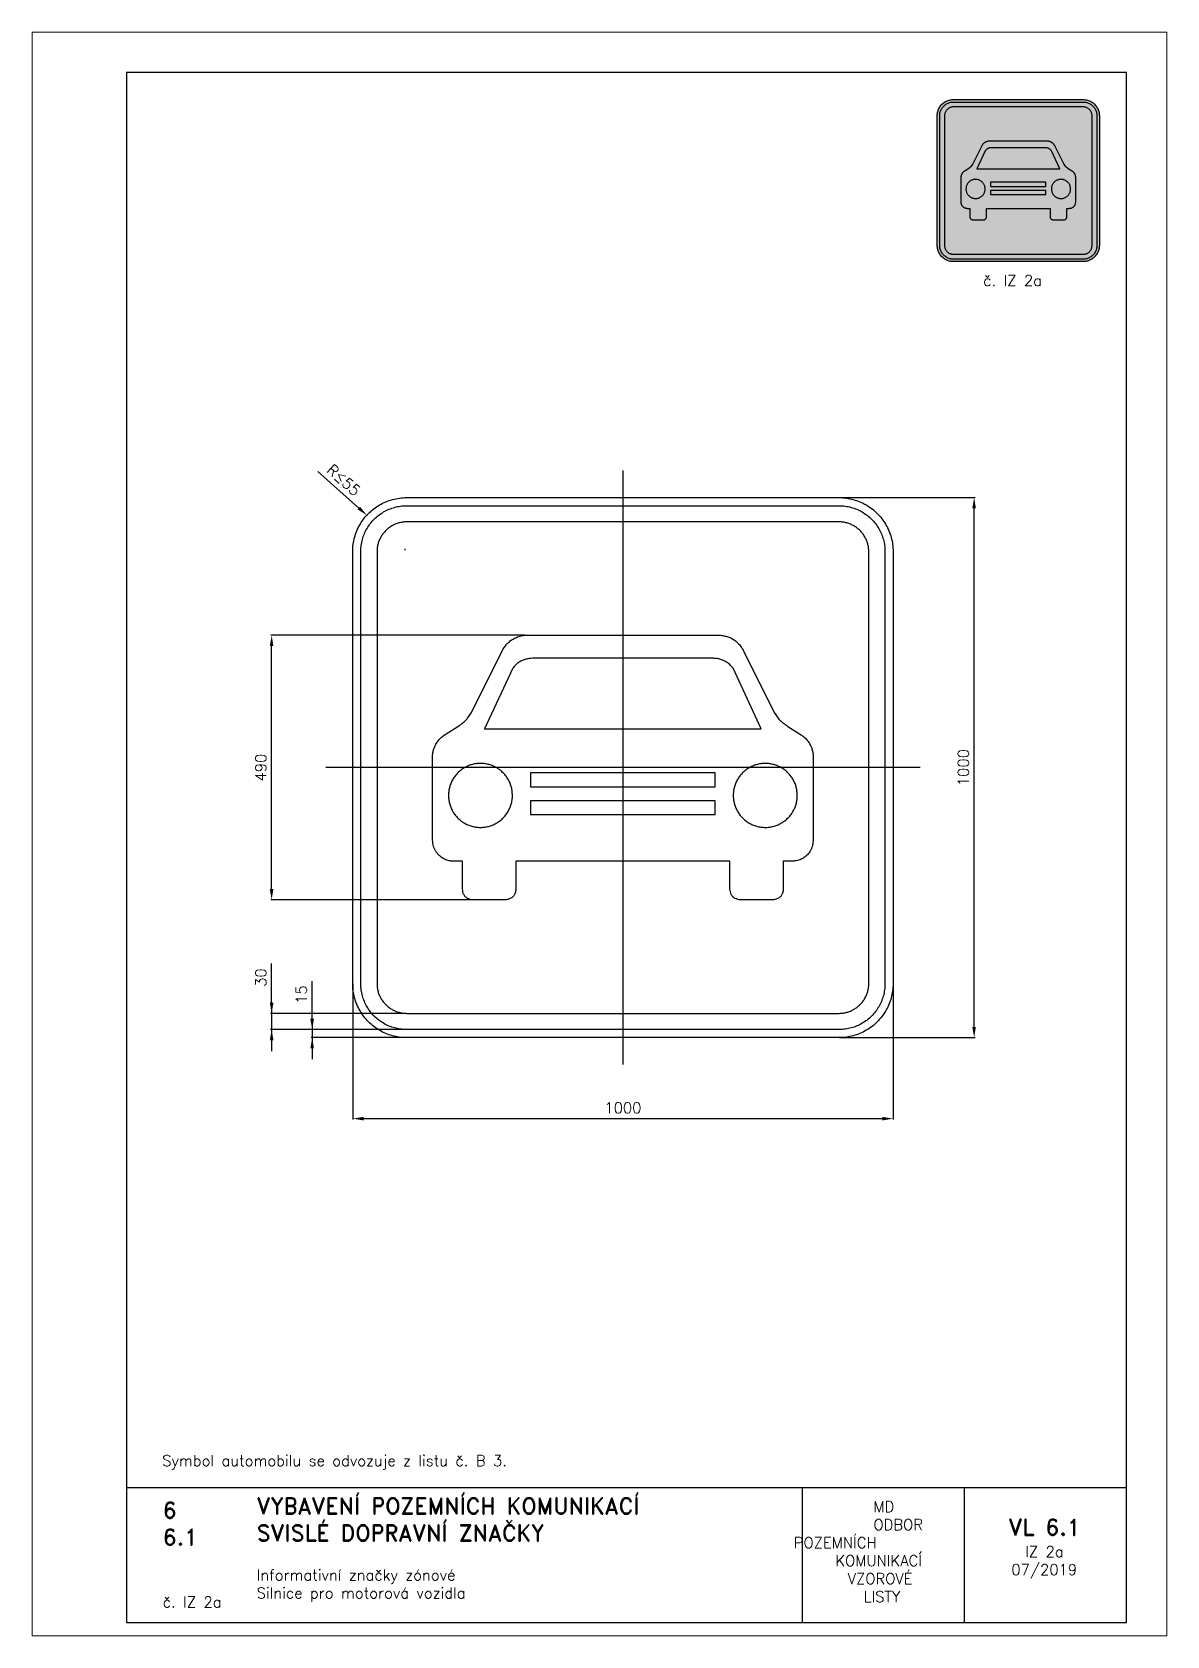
# Paper-space layout 'IZ 2a' of a CAD drawing. Header units: millimetres. Extents: x 0 to 210, y 0 to 297.
# The model-space entities are those that its viewports show. They can reach past a viewport. Long polylines and large blocks are cut down to what shows.
import ezdxf

# ---------------------------------------------------------------- set-up
doc = ezdxf.new("R2010")
doc.units = ezdxf.units.MM
doc.header["$LTSCALE"] = 5
doc.linetypes.add('ČERCHOVANÁX2', pattern=[2, 1, -0.5, 0, -0.5])
for name, color, linetype in [('Kóty', 2, 'Continuous'), ('Rozpiska', 7, 'Continuous'), ('Značka', 7, 'Continuous')]:
    doc.layers.add(name, color=color, linetype=linetype)
doc.layers.add('Rámeček', color=6, linetype='Continuous', plot=False)
doc.styles.get("Standard").update_dxf_attribs({"font": 'romand.shx', "height": 2})
doc.dimstyles.new('Kopie Standard', dxfattribs={"dimtxt": 2, "dimasz": 2, "dimexe": 0.18, "dimexo": 0.0625, "dimgap": 1, "dimtad": 1, "dimdec": 0, "dimzin": 0, "dimdsep": 46, "dimtxsty": 'Standard', "dimcen": 0.09, "dimadec": 0, "dimazin": 0, "dimtfac": 1, "dimtdec": 0, "dimtofl": 0, "dimtmove": 0, "dimatfit": 3, "dimfxl": 1, "dimtolj": 1, "dimtzin": 0, "dimarcsym": 0})

psp = doc.layouts.new('IZ 2a')

# ---------------------------------------------------------------- texts
at = {"layer": 'Kóty', "char_height": 2, "attachment_point": 5}
for s, insert, rotation in [('\\A1;R{\\A0;≤}55', (57.673, 214.038), 318.1642), ('\\A1;30', (42.328, 121.91), 90), ('\\A1;15', (49.828, 118.767), 90)]:
    psp.add_mtext(s, dxfattribs=dict(at, insert=insert, rotation=rotation))
at = {"layer": 'Rozpiska', "color": 7, "attachment_point": 1}
for s, width, heights, insert, char_height in [('{\\C6;č. IZ 2a}', 13.9566, [2.667], (176, 252), 2), ('Symbol automobilu se odvozuje z listu č. B 3.', 75.93659, [0], (24.088, 33.457), 2), ('6', 149.04218, [0], (24.17, 24.771), 3), ('{\\C6;VYBAVENÍ POZEMNÍCH KOMUNIKACÍ\\P}SVISLÉ DOPRAVNÍ ZNAČKY{\\H1.34524x; }', 149.04218, [0], (41.562, 25.561), 3), ('\\pi14.7414;{\\C6;MD\\P\\pi2.36044;}ODBOR POZEMNÍCH{\\H1.57143x; }\\P\\pi7.69378;KOMUNIKACÍ{\\H1.5x; }\\P\\pi9.97949;{\\C6;VZOROVÉ\\H1.47619x; \\H0.67742x;\\P\\pi12.93187;LISTY\\H1.26984x; }', 33.10184, [0], (140.953, 24.945), 2), ('\\pi1.03113;{\\H1.5x;\\C6;VL 6.1\\P\\pi4.12635;\\H0.66667x;IZ 2a\\H1.66666x; \\H0.6x;\\P\\pi1.5549;07/2019\\H1.80159x; }', 16.06225, [0], (179.655, 21.61), 2), ('6.1', 149.04218, [0], (24.17, 19.777), 3), ('{\\C6;Informativní značky zónové\\P}Silnice pro motorová vozidla{\\H1.83333x; }', 149.04218, [0], (41.562, 12.285), 2), ('{\\C6;č. IZ 2a}', 13.9566, [2.667], (24.17, 7.278), 2)]:
    psp.add_mtext_dynamic_manual_height_columns(s, width=width, gutter_width=100, heights=heights, dxfattribs=dict(at, insert=insert, char_height=char_height))

msp = doc.modelspace()

# ---------------------------------------------------------------- blocks, each defined once
blk = doc.blocks.new('*D0')
at = {"layer": 'Defpoints', "color": 0, "transparency": 16777216}
for p in [(59.33, 120.79), (159.33, 120.79), (159.33, 95.79)]:
    blk.add_point(p, dxfattribs=at)
at = {"layer": 'Kóty', "color": 0, "lineweight": -2, "transparency": 16777216}
for p, q in [((59.33, 120.73), (59.33, 95.61)), ((159.33, 120.73), (159.33, 95.61)), ((61.33, 95.79), (157.33, 95.79))]:
    blk.add_line(p, q, dxfattribs=at)
at = {"layer": 'Kóty', "color": 0, "transparency": 16777216}
for points in [[(61.33, 96.12), (61.33, 95.46), (59.33, 95.79)], [(157.33, 96.12), (157.33, 95.46), (159.33, 95.79)]]:
    blk.add_solid(points, dxfattribs=at)
at = {"layer": 'Kóty', "color": 0, "transparency": 16777216, "insert": (109.33, 97.79), "char_height": 2, "attachment_point": 5}
blk.add_mtext('\\A1;1000', dxfattribs=at)
blk = doc.blocks.new('*D1')
at = {"layer": 'Defpoints', "color": 0, "transparency": 16777216}
for p in [(149.33, 210.79), (174.33, 210.79), (149.33, 110.79)]:
    blk.add_point(p, dxfattribs=at)
at = {"layer": 'Kóty', "color": 0, "lineweight": -2, "transparency": 16777216}
for p, q in [((149.39, 210.79), (174.51, 210.79)), ((174.33, 112.79), (174.33, 208.79)), ((149.39, 110.79), (174.51, 110.79))]:
    blk.add_line(p, q, dxfattribs=at)
at = {"layer": 'Kóty', "color": 0, "transparency": 16777216}
for points in [[(173.99, 208.79), (174.66, 208.79), (174.33, 210.79)], [(173.99, 112.79), (174.66, 112.79), (174.33, 110.79)]]:
    blk.add_solid(points, dxfattribs=at)
at = {"layer": 'Kóty', "color": 0, "transparency": 16777216, "insert": (172.33, 160.79), "char_height": 2, "attachment_point": 5, "rotation": 90}
blk.add_mtext('\\A1;1000', dxfattribs=at)
blk = doc.blocks.new('*D2')
at = {"layer": 'Defpoints', "color": 0, "transparency": 16777216}
for p in [(44.33, 185.29), (91.25, 185.29), (81.58, 136.29)]:
    blk.add_point(p, dxfattribs=at)
at = {"layer": 'Kóty', "color": 0, "lineweight": -2, "transparency": 16777216}
for p, q in [((91.19, 185.29), (44.15, 185.29)), ((44.33, 138.29), (44.33, 183.29)), ((81.52, 136.29), (44.15, 136.29))]:
    blk.add_line(p, q, dxfattribs=at)
at = {"layer": 'Kóty', "color": 0, "transparency": 16777216}
for points in [[(43.99, 183.29), (44.66, 183.29), (44.33, 185.29)], [(43.99, 138.29), (44.66, 138.29), (44.33, 136.29)]]:
    blk.add_solid(points, dxfattribs=at)
at = {"layer": 'Kóty', "color": 0, "transparency": 16777216, "insert": (42.33, 160.79), "char_height": 2, "attachment_point": 5, "rotation": 90}
blk.add_mtext('\\A1;490', dxfattribs=at)

# ---------------------------------------------------------------- dimensions: what is measured, and where the dimension line sits
at = {"layer": 'Kóty'}
for base, p1, p2, picture, middle in [((174.328, 210.791), (149.328, 110.791), (149.328, 210.791), '*D1', (172.328, 160.791)), ((44.328, 185.291), (81.582, 136.291), (91.25, 185.291), '*D2', (42.328, 160.791))]:
    dim = psp.add_linear_dim(base=base, p1=p1, p2=p2, angle=90, dimstyle='Kopie Standard', override={"dimlfac": -10}, dxfattribs=at)
    dim.commit()
    dim.dimension.update_dxf_attribs({"geometry": picture, "text_midpoint": middle})
dim = psp.add_linear_dim(base=(159.328, 95.791), p1=(59.328, 120.791), p2=(159.328, 120.791), dimstyle='Kopie Standard', override={"dimlfac": -10}, dxfattribs=at)
dim.commit()
dim.dimension.update_dxf_attribs({"geometry": '*D0', "text_midpoint": (109.328, 97.791)})

# ---------------------------------------------------------------- linework, layer by layer
at = {"layer": 'Značka', "color": 6, "linetype": 'ČERCHOVANÁX2', "ltscale": 5}
for points in [[(500, 1050), (500, -50)], [(1050, 500), (-50, 500)]]:
    msp.add_lwpolyline(points, dxfattribs=at)
at = {"layer": 'Značka', "color": 5}
for points in [[(100, 0), (99.607, 0.0012), (99.215, 0.0031, -0.0321801), (86.3022, 0.9075, -0.0354432), (73.6127, 3.5443, -0.0362667), (61.3409, 7.6932, -0.0344205), (49.7734, 13.5287, -0.0337216), (38.9958, 20.7151, -0.0340847), (29.2893, 29.2893, -0.0342086), (20.7069, 38.9936, -0.0342292), (13.5287, 49.7734, -0.0340441), (7.7349, 61.3488, -0.0334121), (3.5443, 73.6127, -0.0341269), (0.8645, 86.3082, -0.0367447), (0.0031, 99.215), (0.0011, 99.607), (0, 100), (0, 900), (0.0012, 900.393), (0.0031, 900.785, -0.0321803), (0.9075, 913.698, -0.0354431), (3.5443, 926.387, -0.0362667), (7.6932, 938.659, -0.0344215), (13.5287, 950.227, -0.0337217), (20.7151, 961.004, -0.0340868), (29.2893, 970.711, -0.0342077), (38.9936, 979.293, -0.0342306), (49.7734, 986.471, -0.0340388), (61.3488, 992.265, -0.0334117), (73.6127, 996.46, -0.0341241), (86.3082, 999.14, -0.0367409), (99.215, 1000), (99.607, 1000), (100, 1000), (900, 1000), (900.393, 1000), (900.785, 1000, -0.0321795), (913.698, 999.09, -0.0354416), (926.387, 996.46, -0.0362638), (938.659, 992.307, -0.0344162), (950.227, 986.471, -0.0337193), (961.004, 979.285, -0.0340881), (970.711, 970.711, -0.0342046), (979.293, 961.006, -0.034231), (986.471, 950.227, -0.0340406), (992.265, 938.651, -0.0334131), (996.46, 926.387, -0.0341242), (999.14, 913.692, -0.0367412), (1000, 900.785), (1000, 900.393), (1000, 900), (1000, 100), (1000, 99.607), (1000, 99.215, -0.0321792), (999.09, 86.3022, -0.0354418), (996.46, 73.6127, -0.0362638), (992.307, 61.3409, -0.0344153), (986.471, 49.7734, -0.0337192), (979.285, 38.9958, -0.034086), (970.711, 29.2893, -0.0342054), (961.006, 20.7069, -0.0342295), (950.227, 13.5287, -0.0340459), (938.651, 7.7349, -0.0334135), (926.387, 3.5443, -0.034127), (913.692, 0.8645, -0.036745), (900.785, 0.0031), (900.393, 0.0011), (900, 0), (100, 0)], [(100, 15), (99.666, 15.001), (99.332, 15.0026, -0.0321799), (88.3569, 15.7714, -0.0354431), (77.5708, 18.0126, -0.036267), (67.1398, 21.5392, -0.0344205), (57.3074, 26.4994, -0.0337214), (48.1464, 32.6078, -0.0340847), (39.8959, 39.8959, -0.0342085), (32.6009, 48.1446, -0.0342292), (26.4994, 57.3074, -0.0340447), (21.5746, 67.1465, -0.0334123), (18.0126, 77.5708, -0.0341271), (15.7348, 88.362, -0.0367448), (15.0026, 99.332), (15.0009, 99.666), (15, 100), (15, 900), (15.001, 900.334), (15.0026, 900.668, -0.03218), (15.7714, 911.643, -0.0354437), (18.0126, 922.429, -0.0362674), (21.5392, 932.86, -0.0344217), (26.4994, 942.693, -0.0337235), (32.6078, 951.854, -0.0340858), (39.8959, 960.104, -0.0342116), (48.1446, 967.399, -0.0342284), (57.3074, 973.501, -0.0340417), (67.1465, 978.425, -0.033419), (77.5708, 981.987, -0.0341261), (88.362, 984.265, -0.0367507), (99.332, 984.997), (99.666, 984.999), (100, 985), (900, 985), (900.334, 984.999), (900.668, 984.997, -0.0321848), (911.643, 984.229, -0.0354505), (922.429, 981.987, -0.0362718), (932.86, 978.461, -0.0344199), (942.693, 973.501, -0.033717), (951.854, 967.392, -0.0340842), (960.104, 960.104, -0.0342125), (967.399, 951.855, -0.03423), (973.501, 942.693, -0.0340393), (978.425, 932.854, -0.0334178), (981.987, 922.429, -0.0341261), (984.265, 911.638, -0.0367507), (984.997, 900.668), (984.999, 900.334), (985, 900), (985, 100), (984.999, 99.666), (984.997, 99.332, -0.0321847), (984.229, 88.3569, -0.0354498), (981.987, 77.5708, -0.0362714), (978.461, 67.1398, -0.0344187), (973.501, 57.3074, -0.0337149), (967.392, 48.1464, -0.0340831), (960.104, 39.8959, -0.0342094), (951.855, 32.6009, -0.0342308), (942.693, 26.4994, -0.0340424), (932.854, 21.5746, -0.0334111), (922.429, 18.0126, -0.0341271), (911.638, 15.7348, -0.0367448), (900.668, 15.0026), (900.334, 15.0009), (900, 15), (100, 15)], [(100, 45), (900, 45), (900.216, 45.0006), (900.432, 45.0017, 0.0321799), (907.534, 45.4992, 0.0354424), (914.513, 46.9493, 0.0362647), (921.263, 49.2313, 0.0344223), (927.625, 52.4408, 0.033717), (933.552, 56.3933, 0.034088), (938.891, 61.1091, 0.0342122), (943.611, 66.4465, 0.0342287), (947.559, 72.3754, 0.0340415), (950.746, 78.7418, 0.0334124), (953.051, 85.487, 0.0341249), (954.525, 92.4695, 0.0367432), (954.998, 99.568), (954.999, 99.784), (955, 100), (955, 900), (954.999, 900.216), (954.998, 900.432, 0.0321879), (954.501, 907.534, 0.0354456), (953.051, 914.513, 0.0362718), (950.769, 921.263, 0.0344171), (947.559, 927.625, 0.0337226), (943.607, 933.552, 0.0340953), (938.891, 938.891, 0.0342116), (933.554, 943.611, 0.0342288), (927.625, 947.559, 0.0340381), (921.258, 950.746, 0.0334112), (914.513, 953.051, 0.0341259), (907.53, 954.525, 0.0367438), (900.432, 954.998), (900.216, 954.999), (900, 955), (100, 955), (99.784, 954.999), (99.568, 954.998, 0.0321877), (92.4662, 954.501, 0.035446), (85.487, 953.051, 0.036274), (78.7375, 950.769, 0.0344162), (72.3754, 947.559, 0.0337272), (66.4477, 943.607, 0.0340918), (61.1091, 938.891, 0.0342077), (56.3888, 933.554, 0.0342302), (52.4408, 927.625, 0.0340405), (49.2542, 921.258, 0.0334112), (46.9493, 914.513, 0.0341286), (45.4755, 907.53, 0.036746), (45.0017, 900.432), (45.0006, 900.216), (45, 900), (45, 100), (45.0006, 99.784), (45.0017, 99.568, 0.0321797), (45.4992, 92.4662, 0.0354429), (46.9493, 85.487, 0.0362669), (49.2313, 78.7375, 0.0344214), (52.4408, 72.3754, 0.0337215), (56.3933, 66.4477, 0.0340845), (61.1091, 61.1091, 0.0342083), (66.4465, 56.3888, 0.0342301), (72.3754, 52.4408, 0.0340439), (78.7418, 49.2542, 0.0334124), (85.487, 46.9493, 0.0341275), (92.4695, 45.4755, 0.0367453), (99.568, 45.0017), (99.784, 45.0006), (100, 45)], [(680.78, 745, -0.00433346), (684.893, 744.398, -0.0130069), (688.983, 743.655, -0.017245), (692.479, 742.793, -0.0218414), (695.896, 741.661, -0.0250895), (699.606, 740.053, -0.0210319), (703.157, 738.107, -0.0201075), (706.712, 735.804, -0.020283), (710.07, 733.222, -0.0197658), (712.901, 730.706, -0.0230534), (715.505, 727.959, -0.0233292), (717.934, 724.911, -0.0192009), (720.096, 721.667, -0.0100507), (721.637, 719.067, -0.00334679), (723.108, 716.427), (779.906, 602.304), (787.374, 591.349), (788.61, 590.033), (789.859, 588.73), (791.306, 587.282), (792.793, 585.876), (794.194, 584.626), (795.628, 583.413), (797.013, 582.287), (798.423, 581.193), (799.631, 580.296), (800.86, 579.427, 0.0090675), (803.138, 577.92), (805.452, 576.468), (826.815, 562.654), (829.968, 560.574, -0.0126984), (833.048, 558.388, -0.0210253), (836.329, 555.702, -0.0253598), (839.347, 552.724, -0.0235601), (841.845, 549.766, -0.0202479), (844.077, 546.6, -0.0175851), (845.979, 543.468, -0.0174209), (847.658, 540.211, -0.0163903), (848.911, 537.376, -0.0199269), (849.954, 534.459, -0.0233373), (850.96, 530.691, -0.0153674), (851.672, 526.853), (851.939, 525.106), (852.188, 523.357), (852.188, 365.558), (851.629, 360.847, -0.0210821), (850.807, 356.178, -0.0337899), (849.321, 351.137, -0.0404764), (847.11, 346.377, -0.0373543), (844.489, 342.371, -0.031842), (841.337, 338.76, -0.0276793), (838.019, 335.689, -0.0275149), (834.383, 333.003, -0.0259528), (831.068, 331.009, -0.0314032), (827.552, 329.41, -0.0371899), (822.844, 327.974, -0.0246388), (817.982, 327.126, -0.00644061), (815.743, 326.854, -0.00214108), (813.504, 326.621), (796.773, 326.622), (796.773, 274.714, -0.0147136), (796.355, 271.014, -0.0444426), (795.507, 267.402, -0.0794528), (792.947, 262.612, -0.0852652), (789.034, 258.91, -0.0826165), (783.547, 256.36, -0.0258821), (777.456, 255), (717.353, 255, -0.0193335), (712.394, 256.007, -0.0595634), (707.718, 257.756, -0.0769553), (703.502, 260.935, -0.0810709), (700.468, 265.234, -0.0634686), (698.857, 269.833, -0.0204826), (698.021, 274.713), (698.022, 326.622), (301.978, 326.622), (301.979, 274.713, -0.014132), (301.502, 271.063, -0.0425797), (300.616, 267.5, -0.0793884), (297.946, 262.598, -0.0859592), (293.891, 258.833, -0.0789137), (288.547, 256.362, -0.0248718), (282.647, 255), (222.544, 255, -0.0205465), (217.35, 256.018, -0.0636214), (212.478, 257.859, -0.077192), (208.378, 261.036, -0.0815733), (205.46, 265.3, -0.0644327), (203.952, 269.872, -0.0207756), (203.227, 274.714), (203.227, 326.622), (186.496, 326.621), (183.762, 326.912, -0.00816709), (181.03, 327.263, -0.0241107), (176.483, 328.137, -0.0366296), (172.089, 329.551, -0.0308713), (168.761, 331.096, -0.0243839), (165.617, 333.003, -0.0281672), (161.801, 335.845, -0.0292098), (158.335, 339.106, -0.0339604), (155.078, 342.944, -0.0399395), (152.424, 347.212, -0.0417331), (150.311, 352.138, -0.0338401), (148.958, 357.331, -0.0177865), (148.288, 361.433, -0.00593981), (147.813, 365.558), (147.813, 523.357, -0.00165208), (148.119, 525.493, -0.00494747), (148.454, 527.626, -0.0150849), (149.161, 531.225, -0.0230579), (150.14, 534.754, -0.0196089), (151.145, 537.52, -0.015381), (152.342, 540.211, -0.0178222), (154.117, 543.635, -0.0185734), (156.137, 546.921, -0.0216327), (158.51, 550.226, -0.0251345), (161.18, 553.294, -0.026042), (164.311, 556.272, -0.0210014), (167.711, 558.946, -0.0106915), (170.422, 560.839), (173.185, 562.654), (194.548, 576.468), (196.925, 577.962), (199.264, 579.513), (200.43, 580.34), (201.577, 581.193), (203.06, 582.346), (204.516, 583.533), (206.018, 584.811), (207.484, 586.13), (208.99, 587.57), (210.454, 589.053), (211.545, 590.196), (212.626, 591.349), (220.094, 602.304), (276.892, 716.427), (278.049, 718.501), (279.236, 720.559, -0.0163915), (281.399, 723.968, -0.0249662), (283.831, 727.183, -0.0212667), (285.995, 729.589, -0.0167954), (288.337, 731.826, -0.0195182), (291.585, 734.543, -0.0202238), (295.039, 736.994, -0.0234454), (298.875, 739.291, -0.0272102), (302.92, 741.187, -0.0282142), (307.407, 742.755, -0.022762), (312.033, 743.86), (315.619, 744.486), (319.22, 745), (680.78, 745)], [(756.066, 572.147), (703.82, 684.218), (702.247, 686.019, 0.00570515), (700.645, 687.799, 0.0177405), (697.765, 690.723, 0.027607), (694.638, 693.37, 0.024433), (691.849, 695.307, 0.0194216), (688.896, 696.994, 0.018176), (685.687, 698.553, 0.0187806), (682.373, 699.87, 0.0183416), (679.336, 700.851, 0.0210799), (676.232, 701.589, 0.0213651), (672.987, 702.096, 0.0179515), (669.711, 702.346, 0.00948486), (667.164, 702.415, 0.00318646), (664.617, 702.418), (335.383, 702.418), (332.472, 702.408), (329.564, 702.311, 0.0177695), (326.368, 702.014, 0.0208058), (323.206, 701.472, 0.0201124), (320.217, 700.722, 0.0174167), (317.291, 699.75, 0.0176579), (314.149, 698.482, 0.017507), (311.104, 696.994, 0.0205598), (308.001, 695.21, 0.0251045), (305.078, 693.153, 0.0282284), (301.788, 690.303, 0.0178937), (298.77, 687.157), (297.465, 685.694), (296.18, 684.218), (243.934, 572.147), (756.066, 572.147)], [(295.677, 448.556, 0.00963661), (295.046, 455.898, 0.0292355), (293.855, 463.13, 0.038484), (291.519, 470.5, 0.0342503), (288.128, 477.487, 0.033136), (283.918, 483.997, 0.034359), (278.88, 489.871, 0.0346743), (273.143, 495.073, 0.0344085), (266.742, 499.44, 0.0343585), (259.85, 502.98, 0.0344187), (252.541, 505.541, 0.0344188), (244.969, 507.177, 0.0344098), (237.244, 507.759, 0.0344155), (229.507, 507.379, 0.0344231), (221.895, 505.943, 0.0344188), (214.52, 503.573, 0.0344194), (207.539, 500.215, 0.0344129), (201.029, 496.017, 0.034415), (195.155, 490.967, 0.0344163), (189.953, 485.227, 0.0344161), (185.586, 478.829, 0.0344162), (182.047, 471.938, 0.0344167), (179.485, 464.628, 0.0344153), (177.849, 457.056, 0.0344187), (177.267, 449.331, 0.0344168), (177.647, 441.594, 0.0344167), (179.084, 433.982, 0.0344164), (181.453, 426.607, 0.034419), (184.811, 419.626, 0.034416), (189.009, 413.115, 0.0344217), (194.059, 407.241, 0.0344163), (199.799, 402.039, 0.0344168), (206.197, 397.672, 0.0344165), (213.088, 394.133, 0.0344164), (220.398, 391.571, 0.0344139), (227.97, 389.935, 0.0344188), (235.694, 389.353, 0.0344196), (243.431, 389.733, 0.0344219), (251.043, 391.169, 0.0344152), (258.419, 393.539, 0.0344218), (265.399, 396.897, 0.0344255), (271.909, 401.094, 0.0343917), (277.784, 406.145, 0.0344139), (282.988, 411.885, 0.034573), (287.353, 418.283, 0.0344109), (290.885, 425.171, 0.0336977), (293.454, 432.485, 0.0344676), (295.113, 440.065, 0.0373007), (295.672, 447.781), (295.675, 448.169), (295.677, 448.556)], [(822.738, 448.556, 0.00964074), (822.108, 455.898, 0.0292314), (820.916, 463.13, 0.0384915), (818.58, 470.5, 0.0342503), (815.189, 477.487, 0.0331393), (810.979, 483.997, 0.034359), (805.941, 489.871, 0.0346715), (800.205, 495.073, 0.0344085), (793.803, 499.44, 0.0343621), (786.911, 502.98, 0.0344187), (779.602, 505.541, 0.0344206), (772.03, 507.177, 0.0344094), (764.306, 507.759, 0.0344152), (756.568, 507.379, 0.034423), (748.957, 505.943, 0.0344174), (741.581, 503.573, 0.0344178), (734.601, 500.215, 0.034417), (728.09, 496.017, 0.0344164), (722.216, 490.967, 0.0344192), (717.014, 485.227, 0.0344209), (712.647, 478.829, 0.0344216), (709.108, 471.938, 0.0344167), (706.546, 464.628, 0.0344288), (704.911, 457.056, 0.0344108), (704.328, 449.331, 0.0344148), (704.708, 441.594, 0.0344186), (706.145, 433.982, 0.0344108), (708.515, 426.607, 0.0344172), (711.872, 419.626, 0.0344227), (716.07, 413.115, 0.0344217), (721.12, 407.241, 0.034419), (726.86, 402.039, 0.0344112), (733.258, 397.672, 0.0344164), (740.149, 394.133, 0.0344198), (747.459, 391.571, 0.0344149), (755.031, 389.935, 0.0344192), (762.756, 389.353, 0.0344189), (770.493, 389.733, 0.0344224), (778.105, 391.169, 0.0344152), (785.48, 393.539, 0.0344218), (792.461, 396.897, 0.0344297), (798.971, 401.094, 0.0343942), (804.845, 406.145, 0.0344139), (810.049, 411.885, 0.0345795), (814.414, 418.283, 0.0344145), (817.946, 425.171, 0.0337014), (820.515, 432.485, 0.0344791), (822.174, 440.065, 0.0372968), (822.733, 447.781), (822.736, 448.169), (822.738, 448.556)]]:
    msp.add_lwpolyline(points, format="xyb", dxfattribs=at)
for points in [[(670.862, 464.167), (670.862, 490.644), (329.138, 490.644), (329.138, 464.167), (670.862, 464.167)], [(670.862, 413.31), (670.862, 438.217), (329.138, 438.217), (329.138, 413.31), (670.862, 413.31)]]:
    msp.add_lwpolyline(points, dxfattribs=at)

# ---------------------------------------------------------------- hatches: boundary and pattern name
at = {"layer": 'Značka'}
h = psp.add_hatch(color=170, dxfattribs=at)
h.dxf.hatch_style = 1
edge = h.paths.add_edge_path()
edge.add_line((170.5, 254.5), (170.488, 254.5))
edge.add_line((170.488, 254.5), (170.476, 254.5))
edge.add_arc((170.493, 257.52), 3.02, 262.307, 269.67959, ccw=False)
edge.add_arc((170.456, 257.249), 2.746, 254.20194, 262.32152, ccw=False)
edge.add_arc((170.381, 257.203), 2.682, 247.16622, 255.47429, ccw=False)
edge.add_arc((170.437, 257.336), 2.826, 239.28751, 247.173, ccw=False)
edge.add_arc((170.428, 257.408), 2.884, 232.44228, 240.16777, ccw=False)
edge.add_arc((170.409, 257.383), 2.853, 224.64004, 232.44866, ccw=False)
edge.add_arc((170.375, 257.404), 2.844, 217.57078, 225.40776, ccw=False)
edge.add_arc((170.373, 257.402), 2.841, 209.73855, 217.58024, ccw=False)
edge.add_arc((170.366, 257.442), 2.855, 202.68954, 210.48886, ccw=False)
edge.add_arc((170.419, 257.464), 2.912, 195.03825, 202.69289, ccw=False)
edge.add_arc((170.353, 257.487), 2.855, 188.00974, 195.82801, ccw=False)
edge.add_arc((170.144, 257.458), 2.644, 179.60974, 188.02722, ccw=False)
edge.add_line((167.5, 257.476), (167.5, 257.488))
edge.add_line((167.5, 257.488), (167.5, 257.5))
edge.add_line((167.5, 257.5), (167.5, 281.5))
edge.add_line((167.5, 281.5), (167.5, 281.512))
edge.add_line((167.5, 281.512), (167.5, 281.524))
edge.add_arc((170.52, 281.507), 3.02, 172.30704, 179.67967, ccw=False)
edge.add_arc((170.248, 281.544), 2.746, 164.2015, 172.32106, ccw=False)
edge.add_arc((170.203, 281.619), 2.683, 157.1665, 165.47458, ccw=False)
edge.add_arc((170.336, 281.563), 2.826, 149.28839, 157.17411, ccw=False)
edge.add_arc((170.408, 281.572), 2.884, 142.44079, 150.16631, ccw=False)
edge.add_arc((170.383, 281.591), 2.853, 134.64127, 142.45036, ccw=False)
edge.add_arc((170.404, 281.625), 2.844, 127.56956, 135.40633, ccw=False)
edge.add_arc((170.402, 281.627), 2.841, 119.73765, 127.57966, ccw=False)
edge.add_arc((170.442, 281.634), 2.855, 112.69094, 120.48905, ccw=False)
edge.add_arc((170.465, 281.581), 2.913, 105.05653, 112.71108, ccw=False)
edge.add_arc((170.487, 281.647), 2.855, 98.01123, 105.82886, ccw=False)
edge.add_arc((170.458, 281.856), 2.644, 89.60377, 98.02038, ccw=False)
edge.add_line((170.476, 284.5), (170.488, 284.5))
edge.add_line((170.488, 284.5), (170.5, 284.5))
edge.add_line((170.5, 284.5), (194.5, 284.5))
edge.add_line((194.5, 284.5), (194.512, 284.5))
edge.add_line((194.512, 284.5), (194.523, 284.5))
edge.add_arc((194.505, 281.48), 3.02, 82.28271, 89.65517, ccw=False)
edge.add_arc((194.545, 281.751), 2.746, 74.23072, 82.34993, ccw=False)
edge.add_arc((194.618, 281.797), 2.683, 67.14983, 75.45724, ccw=False)
edge.add_arc((194.563, 281.664), 2.827, 59.28703, 67.17153, ccw=False)
edge.add_arc((194.572, 281.592), 2.884, 52.44254, 60.16751, ccw=False)
edge.add_arc((194.591, 281.617), 2.853, 44.64178, 52.45118, ccw=False)
edge.add_arc((194.624, 281.596), 2.844, 37.56786, 45.40392, ccw=False)
edge.add_arc((194.627, 281.598), 2.841, 29.73957, 37.58167, ccw=False)
edge.add_arc((194.633, 281.558), 2.855, 22.68954, 30.48806, ccw=False)
edge.add_arc((194.581, 281.535), 2.913, 15.05623, 22.7111, ccw=False)
edge.add_arc((194.647, 281.513), 2.855, 8.01167, 15.82933, ccw=False)
edge.add_arc((194.856, 281.542), 2.644, -0.39633, 8.02035, ccw=False)
edge.add_line((197.5, 281.524), (197.5, 281.512))
edge.add_line((197.5, 281.512), (197.5, 281.5))
edge.add_line((197.5, 281.5), (197.5, 257.5))
edge.add_line((197.5, 257.5), (197.5, 257.488))
edge.add_line((197.5, 257.488), (197.5, 257.476))
edge.add_arc((194.48, 257.495), 3.02, 352.28268, 359.65507, ccw=False)
edge.add_arc((194.751, 257.455), 2.746, 344.23114, 352.35041, ccw=False)
edge.add_arc((194.797, 257.382), 2.683, 337.14954, 345.45695, ccw=False)
edge.add_arc((194.664, 257.437), 2.827, 329.28613, 337.17043, ccw=False)
edge.add_arc((194.592, 257.428), 2.884, 322.44403, 330.16897, ccw=False)
edge.add_arc((194.617, 257.409), 2.853, 314.64056, 322.44947, ccw=False)
edge.add_arc((194.596, 257.375), 2.844, 307.5691, 315.40534, ccw=False)
edge.add_arc((194.597, 257.373), 2.841, 299.74047, 307.58224, ccw=False)
edge.add_arc((194.558, 257.366), 2.855, 292.68815, 300.48788, ccw=False)
edge.add_arc((194.536, 257.419), 2.912, 285.03795, 292.69291, ccw=False)
edge.add_arc((194.513, 257.353), 2.855, 278.01018, 285.82848, ccw=False)
edge.add_arc((194.542, 257.144), 2.644, 269.60965, 278.02719, ccw=False)
edge.add_line((194.523, 254.5), (194.512, 254.5))
edge.add_line((194.512, 254.5), (194.5, 254.5))
edge.add_line((194.5, 254.5), (170.5, 254.5))
h = psp.add_hatch(color=255, dxfattribs=at)
h.dxf.hatch_style = 1
edge = h.paths.add_edge_path()
edge.add_line((170.5, 254.95), (170.49, 254.95))
edge.add_line((170.49, 254.95), (170.48, 254.95))
edge.add_arc((170.494, 257.517), 2.567, 262.30673, 269.67928, ccw=False)
edge.add_arc((170.463, 257.286), 2.334, 254.20199, 262.32155, ccw=False)
edge.add_arc((170.399, 257.248), 2.28, 247.16613, 255.47427, ccw=False)
edge.add_arc((170.446, 257.36), 2.402, 239.28746, 247.17294, ccw=False)
edge.add_arc((170.439, 257.422), 2.452, 232.44259, 240.16804, ccw=False)
edge.add_arc((170.422, 257.401), 2.425, 224.63984, 232.44846, ccw=False)
edge.add_arc((170.394, 257.418), 2.417, 217.57048, 225.40744, ccw=False)
edge.add_arc((170.392, 257.417), 2.415, 209.73876, 217.58046, ccw=False)
edge.add_arc((170.386, 257.45), 2.427, 202.68977, 210.48923, ccw=False)
edge.add_arc((170.431, 257.469), 2.476, 195.03804, 202.69272, ccw=False)
edge.add_arc((170.375, 257.489), 2.427, 188.00984, 195.82816, ccw=False)
edge.add_arc((170.197, 257.465), 2.247, 179.60983, 188.02733, ccw=False)
edge.add_line((167.95, 257.48), (167.95, 257.49))
edge.add_line((167.95, 257.49), (167.95, 257.5))
edge.add_line((167.95, 257.5), (167.95, 281.5))
edge.add_line((167.95, 281.5), (167.95, 281.51))
edge.add_line((167.95, 281.51), (167.95, 281.52))
edge.add_arc((170.517, 281.506), 2.567, 172.30669, 179.67925, ccw=False)
edge.add_arc((170.286, 281.537), 2.334, 164.20182, 172.32152, ccw=False)
edge.add_arc((170.247, 281.601), 2.28, 157.16608, 165.47432, ccw=False)
edge.add_arc((170.36, 281.554), 2.402, 149.28872, 157.17448, ccw=False)
edge.add_arc((170.422, 281.561), 2.452, 142.44235, 150.16828, ccw=False)
edge.add_arc((170.401, 281.578), 2.425, 134.63799, 142.44686, ccw=False)
edge.add_arc((170.418, 281.606), 2.417, 127.57013, 135.40779, ccw=False)
edge.add_arc((170.417, 281.608), 2.415, 119.74102, 127.58253, ccw=False)
edge.add_arc((170.45, 281.614), 2.427, 112.68639, 120.48516, ccw=False)
edge.add_arc((170.469, 281.569), 2.475, 105.03727, 112.69349, ccw=False)
edge.add_arc((170.489, 281.625), 2.427, 98.01097, 105.82906, ccw=False)
edge.add_arc((170.465, 281.803), 2.247, 89.60812, 98.02697, ccw=False)
edge.add_line((170.48, 284.05), (170.49, 284.05))
edge.add_line((170.49, 284.05), (170.5, 284.05))
edge.add_line((170.5, 284.05), (194.5, 284.05))
edge.add_line((194.5, 284.05), (194.51, 284.05))
edge.add_line((194.51, 284.05), (194.52, 284.05))
edge.add_arc((194.506, 281.484), 2.566, 82.31029, 89.68396, ccw=False)
edge.add_arc((194.537, 281.714), 2.334, 74.19697, 82.31822, ccw=False)
edge.add_arc((194.601, 281.753), 2.28, 67.16854, 75.47778, ccw=False)
edge.add_arc((194.554, 281.639), 2.403, 59.28986, 67.17521, ccw=False)
edge.add_arc((194.561, 281.578), 2.452, 52.4405, 60.16494, ccw=False)
edge.add_arc((194.578, 281.599), 2.425, 44.63857, 52.44707, ccw=False)
edge.add_arc((194.606, 281.582), 2.417, 37.56899, 45.40686, ccw=False)
edge.add_arc((194.608, 281.583), 2.415, 29.74314, 37.58502, ccw=False)
edge.add_arc((194.613, 281.55), 2.427, 22.6869, 30.48512, ccw=False)
edge.add_arc((194.569, 281.531), 2.475, 15.03623, 22.69218, ccw=False)
edge.add_arc((194.625, 281.511), 2.427, 8.01118, 15.82928, ccw=False)
edge.add_arc((194.803, 281.535), 2.247, -0.39188, 8.02697, ccw=False)
edge.add_line((197.05, 281.52), (197.05, 281.51))
edge.add_line((197.05, 281.51), (197.05, 281.5))
edge.add_line((197.05, 281.5), (197.05, 257.5))
edge.add_line((197.05, 257.5), (197.05, 257.49))
edge.add_line((197.05, 257.49), (197.05, 257.48))
edge.add_arc((194.483, 257.494), 2.566, 352.31034, 359.68398, ccw=False)
edge.add_arc((194.714, 257.463), 2.334, 344.19715, 352.31825, ccw=False)
edge.add_arc((194.753, 257.399), 2.28, 337.16858, 345.47773, ccw=False)
edge.add_arc((194.639, 257.446), 2.403, 329.28859, 337.17366, ccw=False)
edge.add_arc((194.578, 257.439), 2.452, 322.44074, 330.1647, ccw=False)
edge.add_arc((194.599, 257.422), 2.425, 314.64041, 322.44866, ccw=False)
edge.add_arc((194.582, 257.394), 2.417, 307.56934, 315.40651, ccw=False)
edge.add_arc((194.583, 257.392), 2.415, 299.74089, 307.58295, ccw=False)
edge.add_arc((194.549, 257.386), 2.427, 292.69027, 300.4892, ccw=False)
edge.add_arc((194.531, 257.431), 2.476, 285.037, 292.69141, ccw=False)
edge.add_arc((194.511, 257.375), 2.427, 278.01005, 285.82837, ccw=False)
edge.add_arc((194.535, 257.197), 2.247, 269.60983, 278.02733, ccw=False)
edge.add_line((194.52, 254.95), (194.51, 254.95))
edge.add_line((194.51, 254.95), (194.5, 254.95))
edge.add_line((194.5, 254.95), (170.5, 254.95))
edge = h.paths.add_edge_path(flags=16)
edge.add_line((170.5, 255.85), (194.5, 255.85))
edge.add_line((194.5, 255.85), (194.506, 255.85))
edge.add_line((194.506, 255.85), (194.513, 255.85))
edge.add_arc((194.504, 257.511), 1.661, 270.32079, 277.69334)
edge.add_arc((194.524, 257.362), 1.51, 277.67823, 285.79763)
edge.add_arc((194.565, 257.337), 1.476, 284.52525, 292.83287)
edge.add_arc((194.535, 257.41), 1.554, 292.82707, 300.71297)
edge.add_arc((194.539, 257.449), 1.586, 299.83565, 307.5601)
edge.add_arc((194.55, 257.436), 1.569, 307.54864, 315.35801)
edge.add_arc((194.569, 257.447), 1.564, 314.59394, 322.43174)
edge.add_arc((194.57, 257.446), 1.563, 322.41993, 330.26151)
edge.add_arc((194.574, 257.468), 1.57, 329.50823, 337.30696)
edge.add_arc((194.545, 257.48), 1.602, 337.30609, 344.9608)
edge.add_arc((194.581, 257.493), 1.57, 344.17101, 351.98882)
edge.add_arc((194.696, 257.477), 1.454, 351.97923, 360.39637)
edge.add_line((196.15, 257.487), (196.15, 257.494))
edge.add_line((196.15, 257.494), (196.15, 257.5))
edge.add_line((196.15, 257.5), (196.15, 281.5))
edge.add_line((196.15, 281.5), (196.15, 281.506))
edge.add_line((196.15, 281.506), (196.15, 281.513))
edge.add_arc((194.489, 281.504), 1.661, 0.31586, 7.69024)
edge.add_arc((194.638, 281.524), 1.51, 7.67707, 15.79721)
edge.add_arc((194.663, 281.565), 1.475, 14.52444, 22.83368)
edge.add_arc((194.59, 281.535), 1.555, 22.83125, 30.71596)
edge.add_arc((194.551, 281.54), 1.586, 29.83167, 37.55739)
edge.add_arc((194.564, 281.55), 1.569, 37.54901, 45.36005)
edge.add_arc((194.553, 281.569), 1.564, 44.59188, 52.42955)
edge.add_arc((194.554, 281.57), 1.563, 52.42036, 60.26197)
edge.add_arc((194.532, 281.573), 1.571, 59.51078, 67.30873)
edge.add_arc((194.52, 281.545), 1.602, 67.30571, 74.96014)
edge.add_arc((194.507, 281.581), 1.57, 74.17172, 81.98977)
edge.add_arc((194.523, 281.696), 1.454, 81.9789, 90.39617)
edge.add_line((194.513, 283.15), (194.506, 283.15))
edge.add_line((194.506, 283.15), (194.5, 283.15))
edge.add_line((194.5, 283.15), (170.5, 283.15))
edge.add_line((170.5, 283.15), (170.493, 283.15))
edge.add_line((170.493, 283.15), (170.487, 283.15))
edge.add_arc((170.496, 281.489), 1.661, 90.316, 97.69033)
edge.add_arc((170.476, 281.638), 1.51, 97.6767, 105.79693)
edge.add_arc((170.435, 281.664), 1.475, 104.52548, 112.83522)
edge.add_arc((170.465, 281.59), 1.555, 112.831, 120.7155)
edge.add_arc((170.46, 281.551), 1.586, 119.82802, 127.55479)
edge.add_arc((170.45, 281.564), 1.569, 127.55154, 135.36178)
edge.add_arc((170.431, 281.553), 1.564, 134.59052, 142.42729)
edge.add_arc((170.43, 281.554), 1.563, 142.4202, 150.26213)
edge.add_arc((170.427, 281.532), 1.571, 149.51339, 157.31188)
edge.add_arc((170.455, 281.52), 1.602, 157.30647, 164.9609)
edge.add_arc((170.419, 281.507), 1.57, 164.17298, 171.99165)
edge.add_arc((170.304, 281.523), 1.454, 171.97222, 180.38999)
edge.add_line((168.85, 281.513), (168.85, 281.506))
edge.add_line((168.85, 281.506), (168.85, 281.5))
edge.add_line((168.85, 281.5), (168.85, 257.5))
edge.add_line((168.85, 257.5), (168.85, 257.494))
edge.add_line((168.85, 257.494), (168.85, 257.487))
edge.add_arc((170.511, 257.496), 1.661, 180.32093, 187.69343)
edge.add_arc((170.362, 257.476), 1.51, 187.67784, 195.79736)
edge.add_arc((170.337, 257.435), 1.475, 194.52629, 202.83441)
edge.add_arc((170.41, 257.465), 1.554, 202.82681, 210.7125)
edge.add_arc((170.449, 257.46), 1.586, 209.83202, 217.55749)
edge.add_arc((170.436, 257.45), 1.569, 217.55117, 225.35974)
edge.add_arc((170.447, 257.431), 1.564, 224.59258, 232.42949)
edge.add_arc((170.446, 257.43), 1.563, 232.41977, 240.26167)
edge.add_arc((170.468, 257.426), 1.57, 239.51084, 247.31011)
edge.add_arc((170.48, 257.455), 1.602, 247.30685, 254.96156)
edge.add_arc((170.493, 257.419), 1.57, 254.17228, 261.99069)
edge.add_arc((170.477, 257.304), 1.454, 261.97256, 270.39018)
edge.add_line((170.487, 255.85), (170.493, 255.85))
edge.add_line((170.493, 255.85), (170.5, 255.85))
h = psp.add_hatch(color=255, dxfattribs=at)
h.dxf.hatch_style = 1
edge = h.paths.add_edge_path(flags=16)
edge.add_arc((186.461, 267.577), 5.733, 3.79969, 6.00912)
edge.add_arc((190.291, 267.98), 1.882, 6.01079, 12.70823)
edge.add_arc((190.658, 268.05), 1.509, 13.17794, 21.99519)
edge.add_arc((190.478, 267.978), 1.703, 21.96542, 29.81195)
edge.add_arc((190.421, 267.971), 1.756, 29.09455, 36.68674)
edge.add_arc((190.473, 268.01), 1.691, 36.68326, 44.55467)
edge.add_arc((190.468, 268.035), 1.677, 43.82353, 51.76647)
edge.add_arc((190.459, 268.024), 1.691, 51.75954, 59.64227)
edge.add_arc((190.439, 268.034), 1.693, 58.87714, 66.74926)
edge.add_arc((190.44, 268.037), 1.69, 66.74752, 74.63259)
edge.add_arc((190.418, 268.043), 1.69, 73.86537, 81.75088)
edge.add_arc((190.418, 268.042), 1.69, 81.74946, 89.6324)
edge.add_arc((190.396, 268.043), 1.69, 88.8693, 96.75358)
edge.add_arc((190.395, 268.044), 1.69, 96.74161, 104.62767)
edge.add_arc((190.374, 268.037), 1.69, 103.87047, 111.75524)
edge.add_arc((190.374, 268.038), 1.69, 111.74925, 119.63412)
edge.add_arc((190.354, 268.026), 1.69, 118.86976, 126.75444)
edge.add_arc((190.354, 268.026), 1.69, 126.74406, 134.62861)
edge.add_arc((190.338, 268.011), 1.69, 133.87228, 141.75746)
edge.add_arc((190.337, 268.01), 1.69, 141.74145, 149.62702)
edge.add_arc((190.326, 267.991), 1.69, 148.87353, 156.75927)
edge.add_arc((190.326, 267.991), 1.69, 156.74321, 164.62783)
edge.add_arc((190.319, 267.97), 1.69, 163.87167, 171.75905)
edge.add_arc((190.32, 267.969), 1.69, 171.74248, 179.62574)
edge.add_arc((190.32, 267.947), 1.69, 178.86971, 186.75389)
edge.add_arc((190.319, 267.946), 1.69, 186.74801, 194.63306)
edge.add_arc((190.325, 267.925), 1.69, 193.87348, 201.75675)
edge.add_arc((190.325, 267.924), 1.69, 201.73945, 209.62418)
edge.add_arc((190.336, 267.905), 1.69, 208.86911, 216.7551)
edge.add_arc((190.336, 267.904), 1.69, 216.74345, 224.62921)
edge.add_arc((190.352, 267.888), 1.69, 223.8723, 231.75744)
edge.add_arc((190.352, 267.888), 1.69, 231.74256, 239.62591)
edge.add_arc((190.371, 267.877), 1.69, 238.87413, 246.75867)
edge.add_arc((190.372, 267.877), 1.69, 246.74286, 254.62818)
edge.add_arc((190.393, 267.871), 1.69, 253.86603, 261.75023)
edge.add_arc((190.393, 267.871), 1.69, 261.74889, 269.63408)
edge.add_arc((190.416, 267.87), 1.69, 268.86924, 276.75436)
edge.add_arc((190.416, 267.87), 1.69, 276.74031, 284.62623)
edge.add_arc((190.438, 267.876), 1.69, 283.87298, 291.75725)
edge.add_arc((190.438, 267.876), 1.69, 291.74559, 299.63137)
edge.add_arc((190.458, 267.886), 1.689, 298.8661, 306.75369)
edge.add_arc((190.457, 267.888), 1.691, 306.75221, 314.63167)
edge.add_arc((190.474, 267.903), 1.691, 313.86193, 321.7459)
edge.add_arc((190.481, 267.898), 1.682, 321.73551, 329.65739)
edge.add_arc((190.486, 267.921), 1.689, 328.91029, 336.7944)
edge.add_arc((190.451, 267.936), 1.727, 336.78604, 344.50691)
edge.add_arc((190.493, 267.949), 1.69, 343.70515, 351.60405)
edge.add_arc((190.624, 267.93), 1.558, 351.58442, 360.12826)
edge.add_line((192.182, 267.933), (192.182, 267.945))
edge.add_line((192.182, 267.945), (192.182, 267.957))
edge = h.paths.add_edge_path(flags=16)
edge.add_arc((170.647, 267.576), 5.736, 3.80791, 6.01639)
edge.add_arc((174.48, 267.98), 1.882, 6.00261, 12.70099)
edge.add_arc((174.846, 268.05), 1.509, 13.1788, 21.99433)
edge.add_arc((174.666, 267.978), 1.703, 21.96542, 29.81195)
edge.add_arc((174.609, 267.97), 1.757, 29.09493, 36.68636)
edge.add_arc((174.661, 268.01), 1.691, 36.68326, 44.55467)
edge.add_arc((174.656, 268.035), 1.677, 43.82818, 51.77176)
edge.add_arc((174.647, 268.024), 1.691, 51.75537, 59.63811)
edge.add_arc((174.627, 268.034), 1.693, 58.87755, 66.74885)
edge.add_arc((174.628, 268.037), 1.69, 66.74752, 74.63259)
edge.add_arc((174.607, 268.043), 1.69, 73.86558, 81.75068)
edge.add_arc((174.606, 268.042), 1.691, 81.74997, 89.633)
edge.add_arc((174.584, 268.043), 1.69, 88.86963, 96.75397)
edge.add_arc((174.583, 268.043), 1.69, 96.74023, 104.62631)
edge.add_arc((174.562, 268.038), 1.69, 103.87257, 111.75766)
edge.add_arc((174.562, 268.037), 1.69, 111.74586, 119.6311)
edge.add_arc((174.542, 268.026), 1.69, 118.87424, 126.75798)
edge.add_arc((174.542, 268.026), 1.69, 126.74422, 134.62845)
edge.add_arc((174.526, 268.011), 1.69, 133.87261, 141.75713)
edge.add_arc((174.526, 268.01), 1.69, 141.742, 149.62647)
edge.add_arc((174.514, 267.991), 1.69, 148.87415, 156.75865)
edge.add_arc((174.514, 267.991), 1.69, 156.74321, 164.62783)
edge.add_arc((174.508, 267.969), 1.69, 163.86598, 171.75028)
edge.add_arc((174.508, 267.969), 1.69, 171.74895, 179.63402)
edge.add_arc((174.508, 267.947), 1.69, 178.86948, 186.75412)
edge.add_arc((174.508, 267.946), 1.69, 186.74823, 194.63284)
edge.add_arc((174.513, 267.924), 1.69, 193.8658, 201.75035)
edge.add_arc((174.513, 267.924), 1.69, 201.74591, 209.63105)
edge.add_arc((174.524, 267.905), 1.69, 208.86988, 216.75433)
edge.add_arc((174.524, 267.904), 1.69, 216.74345, 224.62921)
edge.add_arc((174.54, 267.889), 1.69, 223.87261, 231.75713)
edge.add_arc((174.54, 267.888), 1.69, 231.74191, 239.62655)
edge.add_arc((174.56, 267.877), 1.69, 238.87412, 246.75868)
edge.add_arc((174.56, 267.877), 1.69, 246.74325, 254.62779)
edge.add_arc((174.582, 267.871), 1.69, 253.86614, 261.75011)
edge.add_arc((174.582, 267.87), 1.69, 261.74838, 269.63348)
edge.add_arc((174.604, 267.87), 1.69, 268.86916, 276.75444)
edge.add_arc((174.605, 267.87), 1.69, 276.74036, 284.62617)
edge.add_arc((174.626, 267.876), 1.69, 283.87072, 291.75499)
edge.add_arc((174.626, 267.876), 1.69, 291.7488, 299.63458)
edge.add_arc((174.646, 267.886), 1.689, 298.86658, 306.75321)
edge.add_arc((174.645, 267.888), 1.692, 306.74767, 314.62657)
edge.add_arc((174.662, 267.903), 1.691, 313.86193, 321.7459)
edge.add_arc((174.669, 267.898), 1.682, 321.73626, 329.65665)
edge.add_arc((174.674, 267.921), 1.689, 328.9107, 336.79399)
edge.add_arc((174.639, 267.936), 1.727, 336.78646, 344.50648)
edge.add_arc((174.681, 267.949), 1.69, 343.70647, 351.60273)
edge.add_arc((174.812, 267.93), 1.558, 351.58398, 360.1287)
edge.add_line((176.37, 267.933), (176.37, 267.945))
edge.add_line((176.37, 267.945), (176.37, 267.957))
h.paths.add_polyline_path([(187.626, 268.425), (187.626, 269.219), (177.374, 269.219), (177.374, 268.425)], flags=16)
edge = h.paths.add_edge_path(flags=16)
edge.add_line((190.182, 271.664), (188.615, 275.027))
edge.add_line((188.615, 275.027), (188.567, 275.081))
edge.add_arc((186.203, 273.001), 3.148, 41.33346, 42.64097)
edge.add_arc((187.24, 273.961), 1.736, 42.53295, 46.59835)
edge.add_arc((187.667, 274.413), 1.114, 46.58942, 52.91487)
edge.add_arc((187.703, 274.475), 1.043, 52.42022, 58.01873)
edge.add_arc((187.56, 274.245), 1.314, 58.03612, 62.48666)
edge.add_arc((187.476, 274.11), 1.473, 62.00595, 66.17113)
edge.add_arc((187.495, 274.153), 1.425, 66.17504, 70.47873)
edge.add_arc((187.525, 274.269), 1.305, 69.99715, 74.20026)
edge.add_arc((187.571, 274.433), 1.136, 74.21058, 79.04102)
edge.add_arc((187.56, 274.417), 1.153, 78.67199, 83.56777)
edge.add_arc((187.536, 274.198), 1.373, 83.5792, 87.69294)
edge.add_arc((187.499, 273.558), 2.015, 87.36134, 89.53505)
edge.add_arc((187.47, 269.578), 5.995, 89.56737, 90.29765)
edge.add_line((187.438, 275.573), (177.561, 275.573))
edge.add_line((177.561, 275.573), (177.474, 275.572))
edge.add_line((177.474, 275.572), (177.387, 275.569))
edge.add_arc((177.464, 274.216), 1.355, 93.27315, 97.34519)
edge.add_arc((177.439, 274.413), 1.157, 97.34275, 102.1104)
edge.add_arc((177.431, 274.419), 1.15, 101.78145, 106.39025)
edge.add_arc((177.481, 274.247), 1.328, 106.38058, 110.37179)
edge.add_arc((177.51, 274.139), 1.44, 109.95402, 114.0005)
edge.add_arc((177.516, 274.128), 1.452, 114.03742, 118.04932)
edge.add_arc((177.437, 274.252), 1.306, 117.54013, 122.25143)
edge.add_arc((177.31, 274.453), 1.068, 122.259, 128.01132)
edge.add_arc((177.36, 274.378), 1.157, 127.66724, 134.135)
edge.add_arc((177.827, 273.897), 1.828, 134.13937, 138.23987)
edge.add_line((176.463, 275.115), (176.424, 275.071))
edge.add_line((176.424, 275.071), (176.385, 275.027))
edge.add_line((176.385, 275.027), (174.818, 271.664))
edge.add_line((174.818, 271.664), (190.182, 271.664))
edge = h.paths.add_edge_path()
edge.add_arc((186.943, 269.723), 7.194, 81.17644, 82.16959, ccw=False)
edge.add_arc((187.68, 274.463), 2.397, 78.21339, 81.19418, ccw=False)
edge.add_arc((187.847, 275.277), 1.566, 74.17307, 78.12494, ccw=False)
edge.add_arc((187.937, 275.594), 1.237, 69.16831, 74.1732, ccw=False)
edge.add_arc((187.952, 275.617), 1.209, 63.69253, 69.44142, ccw=False)
edge.add_arc((187.848, 275.407), 1.445, 58.86689, 63.68634, ccw=False)
edge.add_arc((187.789, 275.283), 1.581, 54.76019, 59.36787, ccw=False)
edge.add_arc((187.797, 275.294), 1.567, 50.11901, 54.7669, ccw=False)
edge.add_arc((187.89, 275.385), 1.438, 46.10679, 50.63618, ccw=False)
edge.add_arc((188.033, 275.533), 1.232, 40.82794, 46.11045, ccw=False)
edge.add_arc((188.022, 275.513), 1.254, 35.87906, 41.22475, ccw=False)
edge.add_arc((187.804, 275.354), 1.523, 31.48192, 35.88191, ccw=False)
edge.add_arc((187.186, 274.961), 2.256, 29.50321, 31.80658, ccw=False)
edge.add_arc((183.255, 272.736), 6.773, 28.74291, 29.50993, ccw=False)
edge.add_line((189.193, 275.993), (190.897, 272.569))
edge.add_line((190.897, 272.569), (191.121, 272.24))
edge.add_line((191.121, 272.24), (191.158, 272.201))
edge.add_line((191.158, 272.201), (191.196, 272.162))
edge.add_line((191.196, 272.162), (191.239, 272.118))
edge.add_line((191.239, 272.118), (191.284, 272.076))
edge.add_line((191.284, 272.076), (191.326, 272.039))
edge.add_line((191.326, 272.039), (191.369, 272.002))
edge.add_line((191.369, 272.002), (191.41, 271.969))
edge.add_line((191.41, 271.969), (191.453, 271.936))
edge.add_line((191.453, 271.936), (191.489, 271.909))
edge.add_line((191.489, 271.909), (191.526, 271.883))
edge.add_arc((192.806, 273.744), 2.259, 235.47453, 237.55259)
edge.add_line((191.594, 271.838), (191.664, 271.794))
edge.add_line((191.664, 271.794), (192.304, 271.38))
edge.add_line((192.304, 271.38), (192.399, 271.317))
edge.add_arc((191.154, 269.466), 2.231, 53.18009, 56.09019, ccw=False)
edge.add_arc((191.583, 270.041), 1.513, 48.28546, 53.1034, ccw=False)
edge.add_arc((191.755, 270.234), 1.255, 42.47682, 48.28762, ccw=False)
edge.add_arc((191.777, 270.243), 1.233, 37.48145, 42.88003, ccw=False)
edge.add_arc((191.617, 270.119), 1.435, 32.86355, 37.5034, ccw=False)
edge.add_arc((191.515, 270.04), 1.563, 29.25456, 33.28436, ccw=False)
edge.add_arc((191.503, 270.033), 1.578, 25.27525, 29.26742, ccw=False)
edge.add_arc((191.652, 270.091), 1.419, 21.96622, 25.72227, ccw=False)
edge.add_arc((191.885, 270.185), 1.166, 17.39182, 21.95813, ccw=False)
edge.add_arc((191.803, 270.154), 1.254, 12.27468, 17.62222, ccw=False)
edge.add_arc((191.167, 270.016), 1.906, 8.74882, 12.27049, ccw=False)
edge.add_line((193.05, 270.306), (193.058, 270.253))
edge.add_line((193.058, 270.253), (193.066, 270.201))
edge.add_line((193.066, 270.201), (193.066, 265.467))
edge.add_line((193.066, 265.467), (193.049, 265.325))
edge.add_arc((191.376, 265.548), 1.687, 347.59965, 352.4306, ccw=False)
edge.add_arc((191.884, 265.439), 1.168, 339.70483, 347.44596, ccw=False)
edge.add_arc((192.066, 265.372), 0.974, 330.44961, 339.72105, ccw=False)
edge.add_arc((192.071, 265.357), 0.963, 322.52604, 331.08303, ccw=False)
edge.add_arc((191.938, 265.459), 1.13, 315.23508, 322.53026, ccw=False)
edge.add_arc((191.859, 265.515), 1.226, 309.61503, 315.95704, ccw=False)
edge.add_arc((191.854, 265.521), 1.233, 303.30199, 309.60635, ccw=False)
edge.add_arc((191.906, 265.418), 1.119, 298.05395, 304.00056, ccw=False)
edge.add_arc((191.998, 265.245), 0.923, 290.85764, 298.05236, ccw=False)
edge.add_arc((191.967, 265.309), 0.994, 282.70269, 291.22206, ccw=False)
edge.add_arc((191.854, 265.806), 1.503, 277.07083, 282.71648, ccw=False)
edge.add_arc((191.689, 266.917), 2.627, 276.18848, 277.66454, ccw=False)
edge.add_arc((191.122, 272.145), 7.885, 275.69571, 276.18641, ccw=False)
edge.add_line((191.905, 264.299), (191.403, 264.299))
edge.add_line((191.403, 264.299), (191.403, 262.741))
edge.add_arc((189.511, 262.899), 1.898, 351.86852, 355.24039, ccw=False)
edge.add_arc((190.77, 262.719), 0.627, 341.69838, 351.87717, ccw=False)
edge.add_arc((190.877, 262.69), 0.516, 322.79233, 340.9634, ccw=False)
edge.add_arc((190.906, 262.665), 0.477, 303.66573, 323.15992, ccw=False)
edge.add_arc((190.859, 262.724), 0.553, 285.48023, 304.37164, ccw=False)
edge.add_arc((190.521, 263.934), 1.81, 279.62135, 285.55177, ccw=False)
edge.add_line((190.824, 262.15), (189.021, 262.15))
edge.add_arc((189.337, 264.088), 1.964, 256.30612, 260.73648, ccw=False)
edge.add_arc((189.021, 262.793), 0.631, 242.6749, 256.30972, ccw=False)
edge.add_arc((188.976, 262.689), 0.518, 224.18145, 241.78361, ccw=False)
edge.add_arc((188.955, 262.671), 0.49, 205.94259, 224.48213, ccw=False)
edge.add_arc((189.031, 262.716), 0.578, 192.0418, 206.56825, ccw=False)
edge.add_arc((190.239, 262.974), 1.814, 187.37426, 192.06787, ccw=False)
edge.add_line((188.441, 262.741), (188.441, 264.299))
edge.add_line((188.441, 264.299), (176.559, 264.299))
edge.add_line((176.559, 264.299), (176.559, 262.741))
edge.add_arc((174.615, 262.94), 1.954, 350.9352, 354.1738, ccw=False)
edge.add_arc((175.905, 262.734), 0.648, 341.15934, 350.912, ccw=False)
edge.add_arc((176.018, 262.702), 0.531, 322.34575, 340.50215, ccw=False)
edge.add_arc((176.051, 262.673), 0.486, 303.05015, 322.70224, ccw=False)
edge.add_arc((176.003, 262.733), 0.563, 285.7911, 303.83938, ccw=False)
edge.add_arc((175.657, 263.948), 1.827, 280.14936, 285.84838, ccw=False)
edge.add_line((175.979, 262.15), (174.176, 262.15))
edge.add_arc((174.47, 264.06), 1.933, 256.55674, 261.26498, ccw=False)
edge.add_arc((174.164, 262.78), 0.616, 242.01908, 256.58041, ccw=False)
edge.add_arc((174.12, 262.679), 0.507, 223.40064, 241.05673, ccw=False)
edge.add_arc((174.097, 262.662), 0.478, 205.0582, 223.71212, ccw=False)
edge.add_arc((174.171, 262.702), 0.563, 190.88105, 205.62755, ccw=False)
edge.add_arc((175.355, 262.93), 1.768, 186.13535, 190.89609, ccw=False)
edge.add_line((173.597, 262.741), (173.597, 264.299))
edge.add_line((173.597, 264.299), (173.095, 264.299))
edge.add_line((173.095, 264.299), (173.013, 264.307))
edge.add_arc((173.294, 266.821), 2.53, 261.74304, 263.61476, ccw=False)
edge.add_arc((173.134, 265.745), 1.441, 256.35727, 261.88196, ccw=False)
edge.add_arc((173.018, 265.264), 0.946, 247.96613, 256.35726, ccw=False)
edge.add_arc((172.988, 265.217), 0.892, 241.56079, 248.63372, ccw=False)
edge.add_arc((173.102, 265.428), 1.132, 235.96737, 241.55464, ccw=False)
edge.add_arc((173.167, 265.548), 1.268, 230.0959, 236.54964, ccw=False)
edge.add_arc((173.139, 265.513), 1.223, 223.39926, 230.09175, ccw=False)
edge.add_arc((173.048, 265.449), 1.113, 216.42849, 224.20865, ccw=False)
edge.add_arc((172.913, 265.35), 0.945, 207.30058, 216.44917, ccw=False)
edge.add_arc((172.925, 265.369), 0.965, 198.43735, 207.99632, ccw=False)
edge.add_arc((173.139, 265.442), 1.191, 190.72705, 198.47967, ccw=False)
edge.add_arc((173.688, 265.564), 1.753, 187.23852, 191.31446, ccw=False)
edge.add_arc((177.15, 266.005), 5.243, 185.88812, 187.24941, ccw=False)
edge.add_line((171.934, 265.467), (171.934, 270.201))
edge.add_arc((181.636, 268.844), 9.796, 171.65805, 172.03668, ccw=False)
edge.add_arc((175.182, 269.789), 3.273, 170.50734, 171.64121, ccw=False)
edge.add_arc((173.753, 270.031), 1.824, 167.15767, 170.61461, ccw=False)
edge.add_arc((173.137, 270.171), 1.192, 161.85338, 167.13692, ccw=False)
edge.add_arc((173.077, 270.2), 1.126, 157.78514, 162.27859, ccw=False)
edge.add_arc((173.364, 270.082), 1.436, 154.25734, 157.78213, ccw=False)
edge.add_arc((173.537, 270.011), 1.624, 150.55574, 154.63986, ccw=False)
edge.add_arc((173.48, 270.043), 1.558, 146.29164, 150.54786, ccw=False)
edge.add_arc((173.365, 270.135), 1.411, 141.843, 146.80008, ccw=False)
edge.add_arc((173.21, 270.257), 1.214, 136.08821, 141.8474, ccw=False)
edge.add_arc((173.239, 270.242), 1.245, 130.58181, 136.54885, ccw=False)
edge.add_arc((173.435, 270.015), 1.545, 125.77778, 130.59024, ccw=False)
edge.add_arc((173.9, 269.395), 2.32, 123.70019, 126.15041, ccw=False)
edge.add_line((172.613, 271.325), (172.695, 271.38))
edge.add_line((172.695, 271.38), (173.336, 271.794))
edge.add_line((173.336, 271.794), (173.408, 271.839))
edge.add_line((173.408, 271.839), (173.478, 271.885))
edge.add_line((173.478, 271.885), (173.513, 271.91))
edge.add_line((173.513, 271.91), (173.547, 271.936))
edge.add_line((173.547, 271.936), (173.592, 271.97))
edge.add_line((173.592, 271.97), (173.635, 272.006))
edge.add_line((173.635, 272.006), (173.68, 272.044))
edge.add_line((173.68, 272.044), (173.724, 272.084))
edge.add_line((173.724, 272.084), (173.77, 272.127))
edge.add_line((173.77, 272.127), (173.814, 272.172))
edge.add_line((173.814, 272.172), (173.846, 272.206))
edge.add_line((173.846, 272.206), (173.879, 272.24))
edge.add_line((173.879, 272.24), (174.103, 272.569))
edge.add_line((174.103, 272.569), (175.807, 275.993))
edge.add_line((175.807, 275.993), (175.841, 276.055))
edge.add_line((175.841, 276.055), (175.877, 276.117))
edge.add_arc((177.469, 275.178), 1.848, 145.72684, 149.48316, ccw=False)
edge.add_arc((176.944, 275.537), 1.212, 140.03384, 145.75449, ccw=False)
edge.add_arc((176.895, 275.589), 1.142, 135.5946, 140.46783, ccw=False)
edge.add_arc((177.114, 275.376), 1.447, 131.76196, 135.61082, ccw=False)
edge.add_arc((177.242, 275.248), 1.628, 127.67664, 132.14932, ccw=False)
edge.add_arc((177.208, 275.293), 1.571, 123.04281, 127.67713, ccw=False)
edge.add_arc((177.143, 275.418), 1.431, 118.22706, 123.59936, ccw=False)
edge.add_arc((177.049, 275.593), 1.232, 111.99646, 118.23104, ccw=False)
edge.add_arc((177.071, 275.567), 1.264, 106.02992, 112.49442, ccw=False)
edge.add_arc((177.155, 275.276), 1.568, 100.82647, 106.04223, ccw=False)
edge.add_line((176.861, 276.816), (176.969, 276.835))
edge.add_line((176.969, 276.835), (177.077, 276.85))
edge.add_line((177.077, 276.85), (187.923, 276.85))
h.paths.add_polyline_path([(187.626, 266.899), (187.626, 267.647), (177.374, 267.647), (177.374, 266.899)], flags=16)

# ---------------------------------------------------------------- linework, layer by layer
at = {"layer": 'Kóty'}
for p, q in [((52.871, 215.652), (60.454, 208.863)), ((68.917, 201.207), (69.097, 201.207)), ((69.007, 201.117), (69.007, 201.297)), ((44.328, 117.291), (44.328, 124.529)), ((51.828, 114.291), (51.828, 121.243)), ((44.328, 117.291), (44.328, 108.291)), ((69.265, 115.291), (44.148, 115.291)), ((51.828, 114.291), (51.828, 106.791)), ((69.265, 112.291), (44.148, 112.291)), ((69.265, 112.291), (51.648, 112.291)), ((69.265, 110.791), (51.648, 110.791))]:
    psp.add_line(p, q, dxfattribs=at)
psp.add_arc((69.007, 201.207), 9.479, 135.78412, 139.25224, dxfattribs=at)
for points in [[(60.677, 209.112), (60.232, 208.615), (61.944, 207.529)], [(43.994, 117.291), (44.661, 117.291), (44.328, 115.291)], [(51.494, 114.291), (52.161, 114.291), (51.828, 112.291)], [(43.994, 110.291), (44.661, 110.291), (44.328, 112.291)], [(51.494, 108.791), (52.161, 108.791), (51.828, 110.791)]]:
    psp.add_solid(points, dxfattribs=at)
at = {"layer": 'Rozpiska', "color": 7}
for p, q in [((17.5, 27.5), (202.5, 27.5)), ((142.5, 27.5), (142.5, 2.5)), ((172.5, 27.5), (172.5, 2.5))]:
    psp.add_line(p, q, dxfattribs=at)
psp.add_lwpolyline([(17.5, 2.5), (202.5, 2.5), (202.5, 289.5), (17.5, 289.5)], close=True, dxfattribs=at)
at = {"layer": 'Značka', "color": 170}
psp.add_lwpolyline([(170.5, 254.5), (170.488, 254.5), (170.476, 254.5, -0.0321801), (170.089, 254.527, -0.0354432), (169.708, 254.606, -0.0362667), (169.34, 254.731, -0.0344205), (168.993, 254.906, -0.0337216), (168.67, 255.121, -0.0340847), (168.379, 255.379, -0.0342086), (168.121, 255.67, -0.0342292), (167.906, 255.993, -0.0340441), (167.732, 256.34, -0.0334121), (167.606, 256.708, -0.0341269), (167.526, 257.089, -0.0367447), (167.5, 257.476), (167.5, 257.488), (167.5, 257.5), (167.5, 281.5), (167.5, 281.512), (167.5, 281.524, -0.0321803), (167.527, 281.911, -0.0354431), (167.606, 282.292, -0.0362667), (167.731, 282.66, -0.0344215), (167.906, 283.007, -0.0337217), (168.121, 283.33, -0.0340868), (168.379, 283.621, -0.0342077), (168.67, 283.879, -0.0342306), (168.993, 284.094, -0.0340388), (169.34, 284.268, -0.0334117), (169.708, 284.394, -0.0341241), (170.089, 284.474, -0.0367409), (170.476, 284.5), (170.488, 284.5), (170.5, 284.5), (194.5, 284.5), (194.512, 284.5), (194.523, 284.5, -0.0321795), (194.911, 284.473, -0.0354416), (195.292, 284.394, -0.0362638), (195.66, 284.269, -0.0344162), (196.007, 284.094, -0.0337193), (196.33, 283.879, -0.0340881), (196.621, 283.621, -0.0342046), (196.879, 283.33, -0.034231), (197.094, 283.007, -0.0340406), (197.268, 282.66, -0.0334131), (197.394, 282.292, -0.0341242), (197.474, 281.911, -0.0367412), (197.5, 281.524), (197.5, 281.512), (197.5, 281.5), (197.5, 257.5), (197.5, 257.488), (197.5, 257.476, -0.0321792), (197.473, 257.089, -0.0354418), (197.394, 256.708, -0.0362638), (197.269, 256.34, -0.0344153), (197.094, 255.993, -0.0337192), (196.878, 255.67, -0.034086), (196.621, 255.379, -0.0342054), (196.33, 255.121, -0.0342295), (196.007, 254.906, -0.0340459), (195.659, 254.732, -0.0334135), (195.292, 254.606, -0.034127), (194.911, 254.526, -0.036745), (194.523, 254.5), (194.512, 254.5), (194.5, 254.5), (170.5, 254.5)], format="xyb", dxfattribs=at)
at = {"layer": 'Značka', "color": 255}
for points in [[(170.5, 254.95), (170.49, 254.95), (170.48, 254.95, -0.0321799), (170.151, 254.973, -0.0354431), (169.827, 255.04, -0.036267), (169.514, 255.146, -0.0344205), (169.219, 255.295, -0.0337214), (168.944, 255.478, -0.0340847), (168.697, 255.697, -0.0342085), (168.478, 255.944, -0.0342292), (168.295, 256.219, -0.0340447), (168.147, 256.514, -0.0334123), (168.04, 256.827, -0.0341271), (167.972, 257.151, -0.0367448), (167.95, 257.48), (167.95, 257.49), (167.95, 257.5), (167.95, 281.5), (167.95, 281.51), (167.95, 281.52, -0.03218), (167.973, 281.849, -0.0354437), (168.04, 282.173, -0.0362674), (168.146, 282.486, -0.0344217), (168.295, 282.781, -0.0337235), (168.478, 283.056, -0.0340858), (168.697, 283.303, -0.0342116), (168.944, 283.522, -0.0342284), (169.219, 283.705, -0.0340417), (169.514, 283.853, -0.033419), (169.827, 283.96, -0.0341261), (170.151, 284.028, -0.0367507), (170.48, 284.05), (170.49, 284.05), (170.5, 284.05), (194.5, 284.05), (194.51, 284.05), (194.52, 284.05, -0.0321848), (194.849, 284.027, -0.0354505), (195.173, 283.96, -0.0362718), (195.486, 283.854, -0.0344199), (195.781, 283.705, -0.033717), (196.056, 283.522, -0.0340842), (196.303, 283.303, -0.0342125), (196.522, 283.056, -0.03423), (196.705, 282.781, -0.0340393), (196.853, 282.486, -0.0334178), (196.96, 282.173, -0.0341261), (197.028, 281.849, -0.0367507), (197.05, 281.52), (197.05, 281.51), (197.05, 281.5), (197.05, 257.5), (197.05, 257.49), (197.05, 257.48, -0.0321847), (197.027, 257.151, -0.0354498), (196.96, 256.827, -0.0362714), (196.854, 256.514, -0.0344187), (196.705, 256.219, -0.0337149), (196.522, 255.944, -0.0340831), (196.303, 255.697, -0.0342094), (196.056, 255.478, -0.0342308), (195.781, 255.295, -0.0340424), (195.486, 255.147, -0.0334111), (195.173, 255.04, -0.0341271), (194.849, 254.972, -0.0367448), (194.52, 254.95), (194.51, 254.95), (194.5, 254.95), (170.5, 254.95)], [(170.5, 255.85), (194.5, 255.85), (194.506, 255.85), (194.513, 255.85, 0.0321799), (194.726, 255.865, 0.0354424), (194.935, 255.908, 0.0362647), (195.138, 255.977, 0.0344223), (195.329, 256.073, 0.033717), (195.507, 256.192, 0.034088), (195.667, 256.333, 0.0342122), (195.808, 256.493, 0.0342287), (195.927, 256.671, 0.0340415), (196.022, 256.862, 0.0334124), (196.091, 257.065, 0.0341249), (196.136, 257.274, 0.0367432), (196.15, 257.487), (196.15, 257.494), (196.15, 257.5), (196.15, 281.5), (196.15, 281.506), (196.15, 281.513, 0.0321879), (196.135, 281.726, 0.0354456), (196.091, 281.935, 0.0362718), (196.023, 282.138, 0.0344171), (195.927, 282.329, 0.0337226), (195.808, 282.507, 0.0340953), (195.667, 282.667, 0.0342116), (195.507, 282.808, 0.0342288), (195.329, 282.927, 0.0340381), (195.138, 283.022, 0.0334112), (194.935, 283.092, 0.0341259), (194.726, 283.136, 0.0367438), (194.513, 283.15), (194.506, 283.15), (194.5, 283.15), (170.5, 283.15), (170.493, 283.15), (170.487, 283.15, 0.0321877), (170.274, 283.135, 0.035446), (170.065, 283.092, 0.036274), (169.862, 283.023, 0.0344162), (169.671, 282.927, 0.0337272), (169.493, 282.808, 0.0340918), (169.333, 282.667, 0.0342077), (169.192, 282.507, 0.0342302), (169.073, 282.329, 0.0340405), (168.978, 282.138, 0.0334112), (168.908, 281.935, 0.0341286), (168.864, 281.726, 0.036746), (168.85, 281.513), (168.85, 281.506), (168.85, 281.5), (168.85, 257.5), (168.85, 257.494), (168.85, 257.487, 0.0321797), (168.865, 257.274, 0.0354429), (168.908, 257.065, 0.0362669), (168.977, 256.862, 0.0344214), (169.073, 256.671, 0.0337215), (169.192, 256.493, 0.0340845), (169.333, 256.333, 0.0342083), (169.493, 256.192, 0.0342301), (169.671, 256.073, 0.0340439), (169.862, 255.978, 0.0334124), (170.065, 255.908, 0.0341275), (170.274, 255.864, 0.0367453), (170.487, 255.85), (170.493, 255.85), (170.5, 255.85)], [(187.923, 276.85, -0.0043335), (188.047, 276.832, -0.0130069), (188.169, 276.81, -0.017245), (188.274, 276.784, -0.0218414), (188.377, 276.75, -0.0250895), (188.488, 276.702, -0.0210319), (188.595, 276.643, -0.0201075), (188.701, 276.574, -0.020283), (188.802, 276.497, -0.0197658), (188.887, 276.421, -0.0230534), (188.965, 276.339, -0.0233292), (189.038, 276.247, -0.0192009), (189.103, 276.15, -0.0100507), (189.149, 276.072, -0.0033468), (189.193, 275.993), (190.897, 272.569), (191.121, 272.24), (191.158, 272.201), (191.196, 272.162), (191.239, 272.118), (191.284, 272.076), (191.326, 272.039), (191.369, 272.002), (191.41, 271.969), (191.453, 271.936), (191.489, 271.909), (191.526, 271.883, 0.0090675), (191.594, 271.838), (191.664, 271.794), (192.304, 271.38), (192.399, 271.317, -0.0126984), (192.491, 271.252, -0.0210253), (192.59, 271.171, -0.0253598), (192.68, 271.082, -0.0235601), (192.755, 270.993, -0.0202479), (192.822, 270.898, -0.0175851), (192.879, 270.804, -0.0174209), (192.93, 270.706, -0.0163903), (192.967, 270.621, -0.0199269), (192.999, 270.534, -0.0233373), (193.029, 270.421, -0.0153674), (193.05, 270.306), (193.058, 270.253), (193.066, 270.201), (193.066, 265.467), (193.049, 265.325, -0.0210821), (193.024, 265.185, -0.0337899), (192.98, 265.034, -0.0404764), (192.913, 264.891, -0.0373543), (192.835, 264.771, -0.031842), (192.74, 264.663, -0.0276793), (192.641, 264.571, -0.0275149), (192.531, 264.49, -0.0259528), (192.432, 264.43, -0.0314032), (192.327, 264.382, -0.0371899), (192.185, 264.339, -0.0246388), (192.039, 264.314, -0.0064406), (191.972, 264.306, -0.0021411), (191.905, 264.299), (191.403, 264.299), (191.403, 262.741, -0.0147136), (191.391, 262.63, -0.0444426), (191.365, 262.522, -0.0794528), (191.288, 262.378, -0.0852652), (191.171, 262.267, -0.0826165), (191.006, 262.191, -0.0258821), (190.824, 262.15), (189.021, 262.15, -0.0193335), (188.872, 262.18, -0.0595634), (188.731, 262.233, -0.0769553), (188.605, 262.328, -0.0810709), (188.514, 262.457, -0.0634686), (188.466, 262.595, -0.0204826), (188.441, 262.741), (188.441, 264.299), (176.559, 264.299), (176.559, 262.741, -0.014132), (176.545, 262.632, -0.0425797), (176.518, 262.525, -0.0793884), (176.438, 262.378, -0.0859592), (176.317, 262.265, -0.0789137), (176.156, 262.191, -0.0248718), (175.979, 262.15), (174.176, 262.15, -0.0205465), (174.02, 262.181, -0.0636214), (173.874, 262.236, -0.077192), (173.751, 262.331, -0.0815733), (173.664, 262.459, -0.0644327), (173.619, 262.596, -0.0207756), (173.597, 262.741), (173.597, 264.299), (173.095, 264.299), (173.013, 264.307, -0.0081671), (172.931, 264.318, -0.0241107), (172.794, 264.344, -0.0366296), (172.663, 264.387, -0.0308713), (172.563, 264.433, -0.0243839), (172.468, 264.49, -0.0281672), (172.354, 264.575, -0.0292098), (172.25, 264.673, -0.0339604), (172.152, 264.788, -0.0399395), (172.073, 264.916, -0.0417331), (172.009, 265.064, -0.0338401), (171.969, 265.22, -0.0177865), (171.949, 265.343, -0.0059398), (171.934, 265.467), (171.934, 270.201, -0.0016521), (171.944, 270.265, -0.0049475), (171.954, 270.329, -0.0150849), (171.975, 270.437, -0.0230579), (172.004, 270.543, -0.0196089), (172.034, 270.626, -0.015381), (172.07, 270.706, -0.0178222), (172.123, 270.809, -0.0185734), (172.184, 270.908, -0.0216327), (172.255, 271.007, -0.0251345), (172.335, 271.099, -0.026042), (172.429, 271.188, -0.0210014), (172.531, 271.268, -0.0106915), (172.613, 271.325), (172.695, 271.38), (173.336, 271.794), (173.408, 271.839), (173.478, 271.885), (173.513, 271.91), (173.547, 271.936), (173.592, 271.97), (173.635, 272.006), (173.68, 272.044), (173.724, 272.084), (173.77, 272.127), (173.814, 272.172), (173.846, 272.206), (173.879, 272.24), (174.103, 272.569), (175.807, 275.993), (175.841, 276.055), (175.877, 276.117, -0.0163915), (175.942, 276.219, -0.0249662), (176.015, 276.315, -0.0212667), (176.08, 276.388, -0.0167954), (176.15, 276.455, -0.0195182), (176.247, 276.536, -0.0202238), (176.351, 276.61, -0.0234454), (176.466, 276.679, -0.0272102), (176.588, 276.736, -0.0282142), (176.722, 276.783, -0.022762), (176.861, 276.816), (176.969, 276.835), (177.077, 276.85), (187.923, 276.85)], [(190.182, 271.664), (188.615, 275.027), (188.567, 275.081, 0.0057051), (188.519, 275.134, 0.0177405), (188.433, 275.222, 0.027607), (188.339, 275.301, 0.024433), (188.255, 275.359, 0.0194216), (188.167, 275.41, 0.018176), (188.071, 275.457, 0.0187806), (187.971, 275.496, 0.0183416), (187.88, 275.526, 0.0210799), (187.787, 275.548, 0.0213651), (187.69, 275.563, 0.0179515), (187.591, 275.57, 0.0094849), (187.515, 275.572, 0.0031865), (187.438, 275.573), (177.561, 275.573), (177.474, 275.572), (177.387, 275.569, 0.0177695), (177.291, 275.56, 0.0208058), (177.196, 275.544, 0.0201124), (177.106, 275.522, 0.0174167), (177.019, 275.492, 0.0176579), (176.924, 275.454, 0.017507), (176.833, 275.41, 0.0205598), (176.74, 275.356, 0.0251045), (176.652, 275.295, 0.0282284), (176.554, 275.209, 0.0178937), (176.463, 275.115), (176.424, 275.071), (176.385, 275.027), (174.818, 271.664), (190.182, 271.664)], [(176.37, 267.957, 0.0096366), (176.351, 268.177, 0.0292355), (176.316, 268.394, 0.038484), (176.246, 268.615, 0.0342503), (176.144, 268.825, 0.033136), (176.017, 269.02, 0.034359), (175.866, 269.196, 0.0346743), (175.694, 269.352, 0.0344085), (175.502, 269.483, 0.0343585), (175.295, 269.589, 0.0344187), (175.076, 269.666, 0.0344188), (174.849, 269.715, 0.0344098), (174.617, 269.733, 0.0344155), (174.385, 269.721, 0.0344231), (174.157, 269.678, 0.0344188), (173.936, 269.607, 0.0344194), (173.726, 269.506, 0.0344129), (173.531, 269.381, 0.034415), (173.355, 269.229, 0.0344163), (173.199, 269.057, 0.0344161), (173.068, 268.865, 0.0344162), (172.961, 268.658, 0.0344167), (172.884, 268.439, 0.0344153), (172.835, 268.212, 0.0344187), (172.818, 267.98, 0.0344168), (172.829, 267.748, 0.0344167), (172.872, 267.519, 0.0344164), (172.944, 267.298, 0.034419), (173.044, 267.089, 0.034416), (173.17, 266.893, 0.0344217), (173.322, 266.717, 0.0344163), (173.494, 266.561, 0.0344168), (173.686, 266.43, 0.0344165), (173.893, 266.324, 0.0344164), (174.112, 266.247, 0.0344139), (174.339, 266.198, 0.0344188), (174.571, 266.181, 0.0344196), (174.803, 266.192, 0.0344219), (175.031, 266.235, 0.0344152), (175.253, 266.306, 0.0344218), (175.462, 266.407, 0.0344255), (175.657, 266.533, 0.0343917), (175.833, 266.684, 0.0344139), (175.99, 266.857, 0.034573), (176.121, 267.048, 0.0344109), (176.226, 267.255, 0.0336977), (176.304, 267.475, 0.0344676), (176.353, 267.702, 0.0373007), (176.37, 267.933), (176.37, 267.945), (176.37, 267.957)], [(192.182, 267.957, 0.0096407), (192.163, 268.177, 0.0292314), (192.127, 268.394, 0.0384915), (192.057, 268.615, 0.0342503), (191.956, 268.825, 0.0331393), (191.829, 269.02, 0.034359), (191.678, 269.196, 0.0346715), (191.506, 269.352, 0.0344085), (191.314, 269.483, 0.0343621), (191.107, 269.589, 0.0344187), (190.888, 269.666, 0.0344206), (190.661, 269.715, 0.0344094), (190.429, 269.733, 0.0344152), (190.197, 269.721, 0.034423), (189.969, 269.678, 0.0344174), (189.747, 269.607, 0.0344178), (189.538, 269.506, 0.034417), (189.343, 269.381, 0.0344164), (189.166, 269.229, 0.0344192), (189.01, 269.057, 0.0344209), (188.879, 268.865, 0.0344216), (188.773, 268.658, 0.0344167), (188.696, 268.439, 0.0344288), (188.647, 268.212, 0.0344108), (188.63, 267.98, 0.0344148), (188.641, 267.748, 0.0344186), (188.684, 267.519, 0.0344108), (188.755, 267.298, 0.0344172), (188.856, 267.089, 0.0344227), (188.982, 266.893, 0.0344217), (189.134, 266.717, 0.034419), (189.306, 266.561, 0.0344112), (189.498, 266.43, 0.0344164), (189.704, 266.324, 0.0344198), (189.924, 266.247, 0.0344149), (190.151, 266.198, 0.0344192), (190.383, 266.181, 0.0344189), (190.615, 266.192, 0.0344224), (190.843, 266.235, 0.0344152), (191.064, 266.306, 0.0344218), (191.274, 266.407, 0.0344297), (191.469, 266.533, 0.0343942), (191.645, 266.684, 0.0344139), (191.801, 266.857, 0.0345795), (191.932, 267.048, 0.0344145), (192.038, 267.255, 0.0337014), (192.115, 267.475, 0.0344791), (192.165, 267.702, 0.0372968), (192.182, 267.933), (192.182, 267.945), (192.182, 267.957)]]:
    psp.add_lwpolyline(points, format="xyb", dxfattribs=at)
for points in [[(187.626, 268.425), (187.626, 269.219), (177.374, 269.219), (177.374, 268.425), (187.626, 268.425)], [(187.626, 266.899), (187.626, 267.647), (177.374, 267.647), (177.374, 266.899), (187.626, 266.899)]]:
    psp.add_lwpolyline(points, dxfattribs=at)

psp.set_redraw_order([(e.dxf.handle, doc.entitydb.next_handle()) for e in psp.query("TEXT MTEXT ATTDEF DIMENSION ARC_DIMENSION")])  # texts and dimensions are drawn at this point

# ---------------------------------------------------------------- viewports
at = {"layer": 'Rámeček'}
psp.add_viewport(center=(105, 148.5), size=(210, 297), view_center_point=(456.7223, 377.0943), view_height=2970.00001, dxfattribs=at)

doc.saveas('drawing.dxf')
